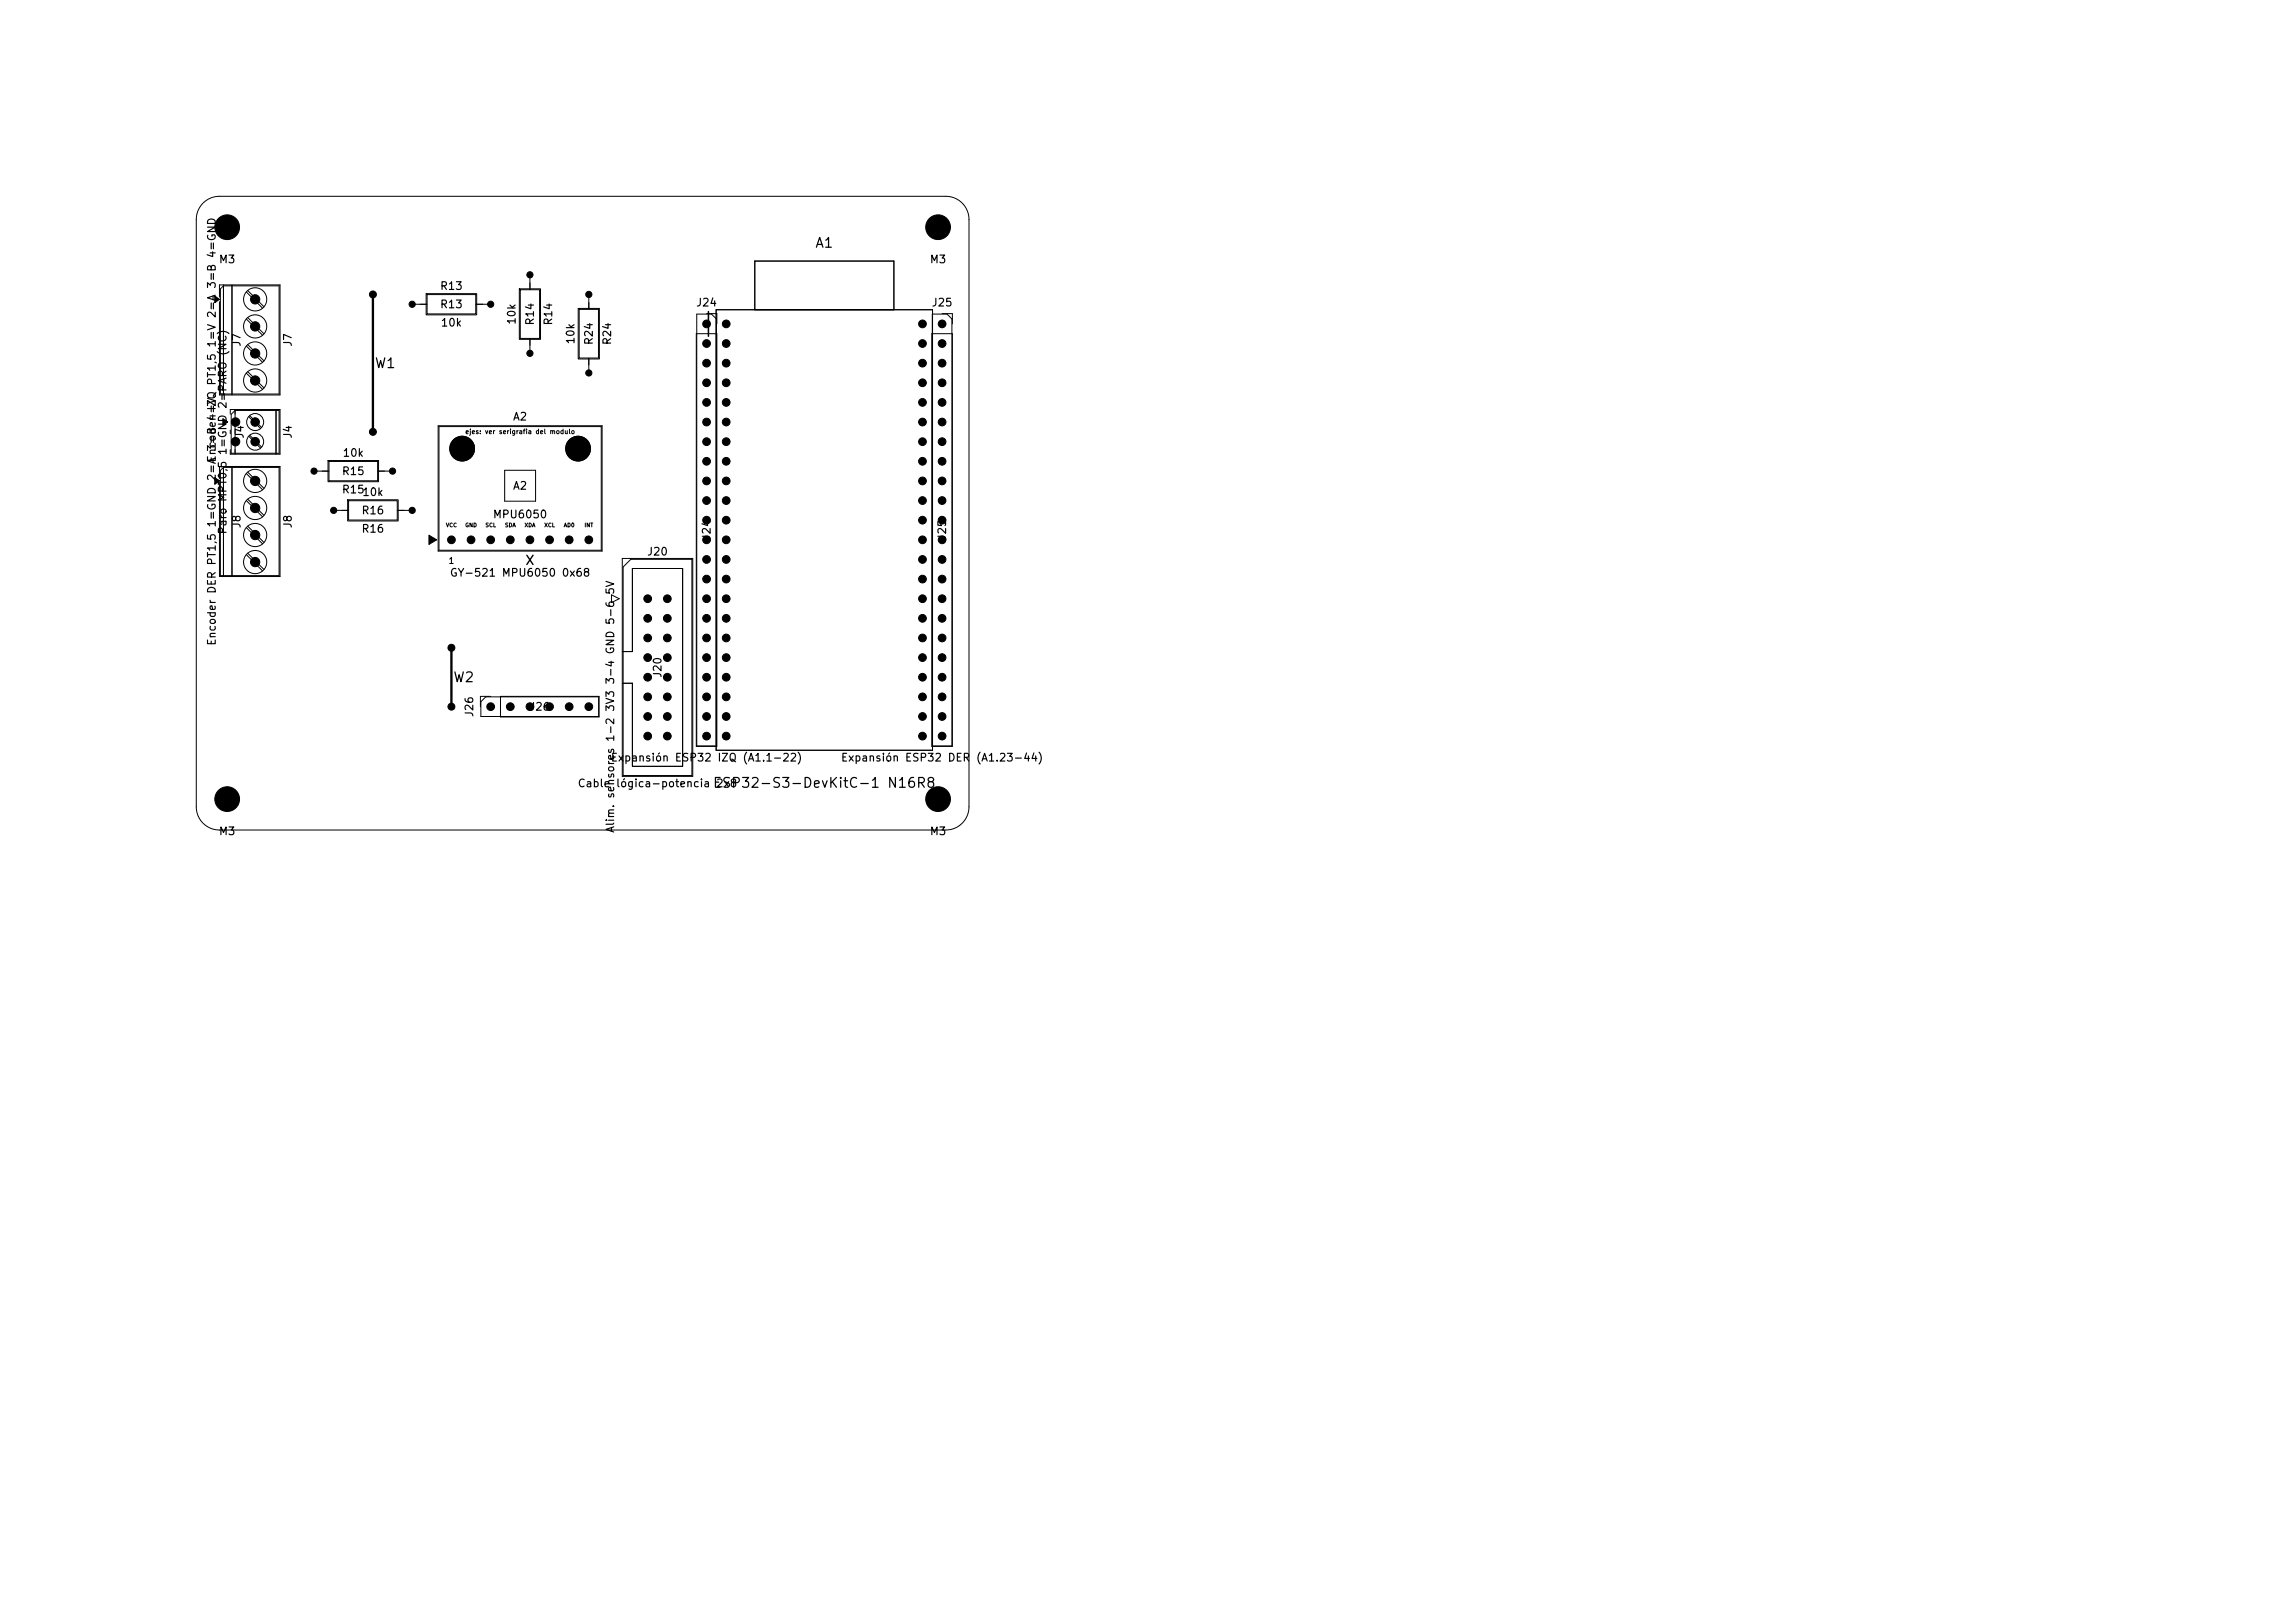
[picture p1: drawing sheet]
<svg xmlns="http://www.w3.org/2000/svg" width="297mm" height="210mm" viewBox="0 0 297 210" stroke-linecap="round" stroke-linejoin="round" font-family="sans-serif">
<defs><g id="words">
<g font-size="1.3">
<text x="105.4" y="32.4">A1</text>
<text x="48.4" y="48">W1</text>
<text x="58.6" y="88.6">W2</text>
<text x="92.2" y="102.3">ESP32-S3-DevKitC-1 N16R8</text>
</g>
<text font-size="1.2" x="67.9" y="73.4">X</text>
<g font-size="1">
<text x="28.3" y="34.3">M3</text>
<text x="120.3" y="34.3">M3</text>
<text x="56.9" y="37.8">R13</text>
<text x="56.9" y="40.1">R13</text>
<text x="90" y="39.9">J24</text>
<text x="120.5" y="39.9">J25</text>
<text x="31.4" y="44.9" transform="rotate(-90 31.4 44.9)">J7</text>
<text x="38" y="44.9" transform="rotate(-90 38 44.9)">J7</text>
<text x="57" y="42.5">10k</text>
<text x="67" y="42.1" transform="rotate(-90 67 42.1)">10k</text>
<text x="69.3" y="42.2" transform="rotate(-90 69.3 42.2)">R14</text>
<text x="71.7" y="42.2" transform="rotate(-90 71.7 42.2)">R14</text>
<text x="74.6" y="44.6" transform="rotate(-90 74.6 44.6)">10k</text>
<text x="77" y="44.7" transform="rotate(-90 77 44.7)">R24</text>
<text x="79.3" y="44.7" transform="rotate(-90 79.3 44.7)">R24</text>
<text x="28.2" y="59.9" transform="rotate(-90 28.2 59.9)">Encoder IZQ PT1,5 1=V 2=A 3=B 4=GND</text>
<text x="31.8" y="56.8" transform="rotate(-90 31.8 56.8)">J4</text>
<text x="38" y="56.8" transform="rotate(-90 38 56.8)">J4</text>
<text x="44.3" y="59.3">10k</text>
<text x="66.3" y="54.7">A2</text>
<text x="44.2" y="64.1">R15</text>
<text x="44.2" y="61.7">R15</text>
<text x="46.8" y="64.4">10k</text>
<text x="66.3" y="63.6">A2</text>
<text x="29.6" y="69.2" transform="rotate(-90 29.6 69.2)">Paro MPT0,5 1=GND 2=PARO (NC)</text>
<text x="31.4" y="68.4" transform="rotate(-90 31.4 68.4)">J8</text>
<text x="38" y="68.4" transform="rotate(-90 38 68.4)">J8</text>
<text x="46.7" y="69.2">R16</text>
<text x="46.7" y="66.8">R16</text>
<text x="63.7" y="67.3">MPU6050</text>
<text x="92.2" y="70" transform="rotate(-90 92.2 70)">J24</text>
<text x="122.7" y="70" transform="rotate(-90 122.7 70)">J25</text>
<text x="58.1" y="74.9">GY-521 MPU6050 0x68</text>
<text x="83.7" y="72.1">J20</text>
<text x="28.2" y="83.6" transform="rotate(-90 28.2 83.6)">Encoder DER PT1,5 1=GND 2=A 3=B 4=V</text>
<text x="85.8" y="87.8" transform="rotate(-90 85.8 87.8)">J20</text>
<text x="61.5" y="92.9" transform="rotate(-90 61.5 92.9)">J26</text>
<text x="68.4" y="92.2">J26</text>
<text x="79" y="98.8">Expansión ESP32 IZQ (A1.1-22)</text>
<text x="108.7" y="98.8">Expansión ESP32 DER</text>
<text x="126.2" y="98.8">(A1.23-44)</text>
<text x="74.7" y="102.1">Cable lógica-potencia 2x8</text>
<text x="79.7" y="107.8" transform="rotate(-90 79.7 107.8)">Alim. sensores 1-2 3V3 3-4 GND 5-6 5V</text>
<text x="28.3" y="108.3">M3</text>
<text x="120.3" y="108.3">M3</text>
</g>
<text font-size=".8" x="58" y="73.2">1</text>
<text font-size=".6" x="60.1" y="56.3">ejes: ver serigrafia del modulo</text>
<g font-size=".5">
<text x="57.7" y="68.3">VCC</text>
<text x="60.1" y="68.3">GND</text>
<text x="62.8" y="68.3">SCL</text>
<text x="65.3" y="68.3">SDA</text>
<text x="67.8" y="68.3">XDA</text>
<text x="70.4" y="68.3">XCL</text>
<text x="72.9" y="68.3">AD0</text>
<text x="75.6" y="68.3">INT</text>
</g>
</g></defs>
<g fill="none" stroke="#000" stroke-width=".13">
<path d="M26.3 26.3a3 3 0 0 1 2.1-.9h94a3 3 0 0 1 3 3v76a3 3 0 0 1-3 3h-94a3 3 0 0 1-3-3v-76a3 3 0 0 1 .9-2.1zM27.8 38.3l.6 .4-.6 .5zM28.4 38.4v-1.5h7.8v14.2h-7.8v-12.1M28.9 36.9v14.2M28.9 37h7.2v14h-7.6v-13.6zM30 36.9v14.2M31.9 37.8l2.1 2.1M32.1 37.6l2.1 2.1M53.3 39.4h2M55.2 38h6.5v2.7h-6.5zM55.3 38.1h6.3v2.5h-6.3zM61.6 39.4h1.9"/>
<path d="M67.2 37.4h2.8v6.5h-2.8zM67.3 37.5h2.5v6.3h-2.5zM68.6 35.6v1.9M74.8 39.9h2.8v6.6h-2.8zM76.2 38.1v1.9M28.8 54.2l.7 .4-.7 .4zM29.8 53.6v-.6h6.4v5.8h-6.4v-.6M29.8 55.6v.5M30.4 53v5.8M30.4 53.1h5.7v5.6h-6.2v-5.1zM31.9 41.3l2.1 2.1M31.9 44.8l2.1 2.1"/>
<path d="M31.9 48.3l2.1 2.1M32.1 41.1l2.1 2.1M32.1 44.6l2.1 2.1M32.1 48.1l2.1 2.1M32.2 53.9l1.5 1.5M32.2 56.5l1.5 1.5M32.3 53.8l1.6 1.5M32.3 56.3l1.6 1.6M35.7 53v5.8M42.5 59.6h6.5v2.7h-6.5zM42.6 59.7h6.3v2.5h-6.3zM56.7 55.1h21.2v16.2h-21.2z"/>
<path d="M56.8 55.2h21v16h-21zM68.6 43.8v1.9M75 40h2.4v6.3h-2.4zM76.2 46.3v2M90.1 43.2h2.7v53.4h-2.7zM90.2 40.6h1.9l.6 .7v55.2h-2.5zM91.4 40.6h1.4v1.3M92.7 40.1h28v57h-28zM97.7 40.1v-6.3h18v6.3M120.6 43.2h2.6v53.4h-2.6zM120.6 40.6h2l.6 .7v55.2h-2.6zM121.9 40.6h1.3v1.3"/>
<path d="M27.8 61.8l.6 .4-.6 .5zM28.4 61.9v-1.5h7.8v14.2h-7.8v-12.1M28.9 60.4v14.2M28.9 60.5h7.2v14h-7.6v-13.6zM30 60.4v14.2M31.9 61.3l2.1 2.1M31.9 64.8l2.1 2.1M31.9 68.3l2.1 2.1M31.9 71.8l2.1 2.1M32.1 61.1l2.1 2.1M32.1 64.6l2.1 2.1M32.1 68.1l2.1 2.1"/>
<path d="M32.1 71.6l2.1 2.1M40.6 61h2M43.2 66h1.9M45 64.7h6.5v2.7h-6.5zM45.1 64.8h6.3v2.5h-6.3zM48.9 61h1.9M51.4 66h1.9M55.5 69.3l1 .6-1 .5zM65.3 60.9h4v4h-4zM79.1 77l1 .5-1 .5zM80.5 72.3h9.2v28.2h-9.2zM81.6 72.4h7.9v28h-8.9v-27z"/>
<path d="M62.2 90.8l.7-.6h14.6v2.5h-15.3zM63.5 90.1h-1.3v1.3M64.8 90.1h12.7v2.7h-12.7zM80.5 84.3h1.3v-10.7h6.5v25.6h-6.5v-10.8h-1.3"/>
<circle cx="33" cy="38.7" r="1.5"/>
<circle cx="33" cy="49.2" r="1.5"/>
<circle cx="33" cy="42.2" r="1.5"/>
<circle cx="33" cy="45.7" r="1.5"/>
<circle cx="33" cy="54.6" r="1.1"/>
<circle cx="33" cy="57.1" r="1.1"/>
<circle cx="59.8" cy="58.1" r="1.6"/>
<circle cx="74.8" cy="58.1" r="1.6"/>
<circle cx="33" cy="72.7" r="1.5"/>
<circle cx="33" cy="65.7" r="1.5"/>
<circle cx="33" cy="69.2" r="1.5"/>
<circle cx="33" cy="62.2" r="1.5"/>
</g>
<path d="M48.3 38.1v17.8M58.4 83.8v7.6" fill="none" stroke="#000" stroke-width=".3"/>
<path d="M27.8 38.3l.6 .4-.6 .5zM28.8 54.2l.7 .4-.7 .4zM27.8 61.8l.6 .4-.6 .5zM55.5 69.3l1 .6-1 .5z" fill="#000"/>
<path d="M91.7 40.3v3.2" fill="none" stroke="#000" stroke-width=".2"/>
<g fill="#000" stroke="#000" stroke-width=".13">
<circle cx="29.4" cy="29.4" r="1.6"/>
<circle cx="33" cy="38.7" r=".6"/>
<circle cx="48.3" cy="38.1" r=".45"/>
<circle cx="53.3" cy="39.4" r=".4"/>
<circle cx="63.5" cy="39.4" r=".4"/>
<circle cx="68.6" cy="35.6" r=".4"/>
<circle cx="76.2" cy="38.1" r=".4"/>
<circle cx="121.4" cy="29.4" r="1.6"/>
<circle cx="30.5" cy="54.6" r=".55"/>
<circle cx="30.5" cy="57.2" r=".55"/>
<circle cx="33" cy="45.7" r=".6"/>
<circle cx="33" cy="42.2" r=".6"/>
<circle cx="33" cy="49.2" r=".6"/>
<circle cx="33" cy="54.6" r=".55"/>
<circle cx="33" cy="57.2" r=".55"/>
<circle cx="48.3" cy="55.9" r=".45"/>
<circle cx="59.8" cy="58.1" r="1.6"/>
<circle cx="68.6" cy="45.7" r=".4"/>
<circle cx="74.8" cy="58.1" r="1.6"/>
<circle cx="76.2" cy="48.3" r=".4"/>
<circle cx="91.4" cy="54.6" r=".5"/>
<circle cx="91.4" cy="49.5" r=".5"/>
<circle cx="91.4" cy="44.5" r=".5"/>
<circle cx="91.4" cy="52.1" r=".5"/>
<circle cx="91.4" cy="57.2" r=".5"/>
<circle cx="91.4" cy="59.7" r=".5"/>
<circle cx="91.4" cy="41.9" r=".5"/>
<circle cx="91.4" cy="47" r=".5"/>
<circle cx="94" cy="54.6" r=".5"/>
<circle cx="94" cy="59.7" r=".5"/>
<circle cx="94" cy="44.5" r=".5"/>
<circle cx="94" cy="47" r=".5"/>
<circle cx="94" cy="41.9" r=".5"/>
<circle cx="94" cy="49.5" r=".5"/>
<circle cx="94" cy="52.1" r=".5"/>
<circle cx="94" cy="57.2" r=".5"/>
<circle cx="119.4" cy="41.9" r=".5"/>
<circle cx="119.4" cy="57.2" r=".5"/>
<circle cx="119.4" cy="49.5" r=".5"/>
<circle cx="119.4" cy="47" r=".5"/>
<circle cx="119.4" cy="59.7" r=".5"/>
<circle cx="119.4" cy="54.6" r=".5"/>
<circle cx="119.4" cy="44.5" r=".5"/>
<circle cx="119.4" cy="52.1" r=".5"/>
<circle cx="121.9" cy="41.9" r=".5"/>
<circle cx="121.9" cy="44.5" r=".5"/>
<circle cx="121.9" cy="57.2" r=".5"/>
<circle cx="121.9" cy="59.7" r=".5"/>
<circle cx="121.9" cy="49.5" r=".5"/>
<circle cx="121.9" cy="52.1" r=".5"/>
<circle cx="121.9" cy="54.6" r=".5"/>
<circle cx="121.9" cy="47" r=".5"/>
<circle cx="33" cy="62.2" r=".6"/>
<circle cx="33" cy="69.2" r=".6"/>
<circle cx="33" cy="72.7" r=".6"/>
<circle cx="33" cy="65.7" r=".6"/>
<circle cx="40.6" cy="61" r=".4"/>
<circle cx="43.2" cy="66" r=".4"/>
<circle cx="50.8" cy="61" r=".4"/>
<circle cx="53.3" cy="66" r=".4"/>
<circle cx="58.4" cy="69.9" r=".5"/>
<circle cx="61" cy="69.9" r=".5"/>
<circle cx="63.5" cy="69.9" r=".5"/>
<circle cx="66" cy="69.9" r=".5"/>
<circle cx="68.6" cy="69.9" r=".5"/>
<circle cx="71.1" cy="69.9" r=".5"/>
<circle cx="73.7" cy="69.9" r=".5"/>
<circle cx="76.2" cy="69.9" r=".5"/>
<circle cx="83.8" cy="77.5" r=".5"/>
<circle cx="86.4" cy="77.5" r=".5"/>
<circle cx="91.4" cy="77.5" r=".5"/>
<circle cx="91.4" cy="62.2" r=".5"/>
<circle cx="91.4" cy="64.8" r=".5"/>
<circle cx="91.4" cy="67.3" r=".5"/>
<circle cx="91.4" cy="72.4" r=".5"/>
<circle cx="91.4" cy="74.9" r=".5"/>
<circle cx="91.4" cy="69.9" r=".5"/>
<circle cx="94" cy="62.2" r=".5"/>
<circle cx="94" cy="74.9" r=".5"/>
<circle cx="94" cy="72.4" r=".5"/>
<circle cx="94" cy="69.9" r=".5"/>
<circle cx="94" cy="77.5" r=".5"/>
<circle cx="94" cy="64.8" r=".5"/>
<circle cx="94" cy="67.3" r=".5"/>
<circle cx="119.4" cy="72.4" r=".5"/>
<circle cx="119.4" cy="67.3" r=".5"/>
<circle cx="119.4" cy="77.5" r=".5"/>
<circle cx="119.4" cy="62.2" r=".5"/>
<circle cx="119.4" cy="69.9" r=".5"/>
<circle cx="119.4" cy="64.8" r=".5"/>
<circle cx="119.4" cy="74.9" r=".5"/>
<circle cx="121.9" cy="62.2" r=".5"/>
<circle cx="121.9" cy="69.9" r=".5"/>
<circle cx="121.9" cy="72.4" r=".5"/>
<circle cx="121.9" cy="64.8" r=".5"/>
<circle cx="121.9" cy="67.3" r=".5"/>
<circle cx="121.9" cy="74.9" r=".5"/>
<circle cx="121.9" cy="77.5" r=".5"/>
<circle cx="58.4" cy="91.4" r=".45"/>
<circle cx="58.4" cy="83.8" r=".45"/>
<circle cx="63.5" cy="91.4" r=".5"/>
<circle cx="66" cy="91.4" r=".5"/>
<circle cx="68.6" cy="91.4" r=".5"/>
<circle cx="71.1" cy="91.4" r=".5"/>
<circle cx="73.7" cy="91.4" r=".5"/>
<circle cx="76.2" cy="91.4" r=".5"/>
<circle cx="83.8" cy="85.1" r=".5"/>
<circle cx="83.8" cy="90.2" r=".5"/>
<circle cx="83.8" cy="95.3" r=".5"/>
<circle cx="83.8" cy="80" r=".5"/>
<circle cx="83.8" cy="82.6" r=".5"/>
<circle cx="83.8" cy="87.6" r=".5"/>
<circle cx="83.8" cy="92.7" r=".5"/>
<circle cx="86.4" cy="92.7" r=".5"/>
<circle cx="86.4" cy="87.6" r=".5"/>
<circle cx="86.4" cy="82.6" r=".5"/>
<circle cx="86.4" cy="90.2" r=".5"/>
<circle cx="86.4" cy="80" r=".5"/>
<circle cx="86.4" cy="85.1" r=".5"/>
<circle cx="86.4" cy="95.3" r=".5"/>
<circle cx="91.4" cy="92.7" r=".5"/>
<circle cx="91.4" cy="82.6" r=".5"/>
<circle cx="91.4" cy="90.2" r=".5"/>
<circle cx="91.4" cy="95.3" r=".5"/>
<circle cx="91.4" cy="85.1" r=".5"/>
<circle cx="91.4" cy="80" r=".5"/>
<circle cx="91.4" cy="87.6" r=".5"/>
<circle cx="94" cy="82.6" r=".5"/>
<circle cx="94" cy="90.2" r=".5"/>
<circle cx="94" cy="80" r=".5"/>
<circle cx="94" cy="85.1" r=".5"/>
<circle cx="94" cy="92.7" r=".5"/>
<circle cx="94" cy="87.6" r=".5"/>
<circle cx="94" cy="95.3" r=".5"/>
<circle cx="119.4" cy="90.2" r=".5"/>
<circle cx="119.4" cy="92.7" r=".5"/>
<circle cx="119.4" cy="87.6" r=".5"/>
<circle cx="119.4" cy="85.1" r=".5"/>
<circle cx="119.4" cy="80" r=".5"/>
<circle cx="119.4" cy="95.3" r=".5"/>
<circle cx="119.4" cy="82.6" r=".5"/>
<circle cx="121.9" cy="80" r=".5"/>
<circle cx="121.9" cy="85.1" r=".5"/>
<circle cx="121.9" cy="87.6" r=".5"/>
<circle cx="121.9" cy="82.6" r=".5"/>
<circle cx="121.9" cy="95.3" r=".5"/>
<circle cx="121.9" cy="90.2" r=".5"/>
<circle cx="121.9" cy="92.7" r=".5"/>
<circle cx="29.4" cy="103.4" r="1.6"/>
<circle cx="121.4" cy="103.4" r="1.6"/>
</g>
<use href="#words"/>
</svg>
